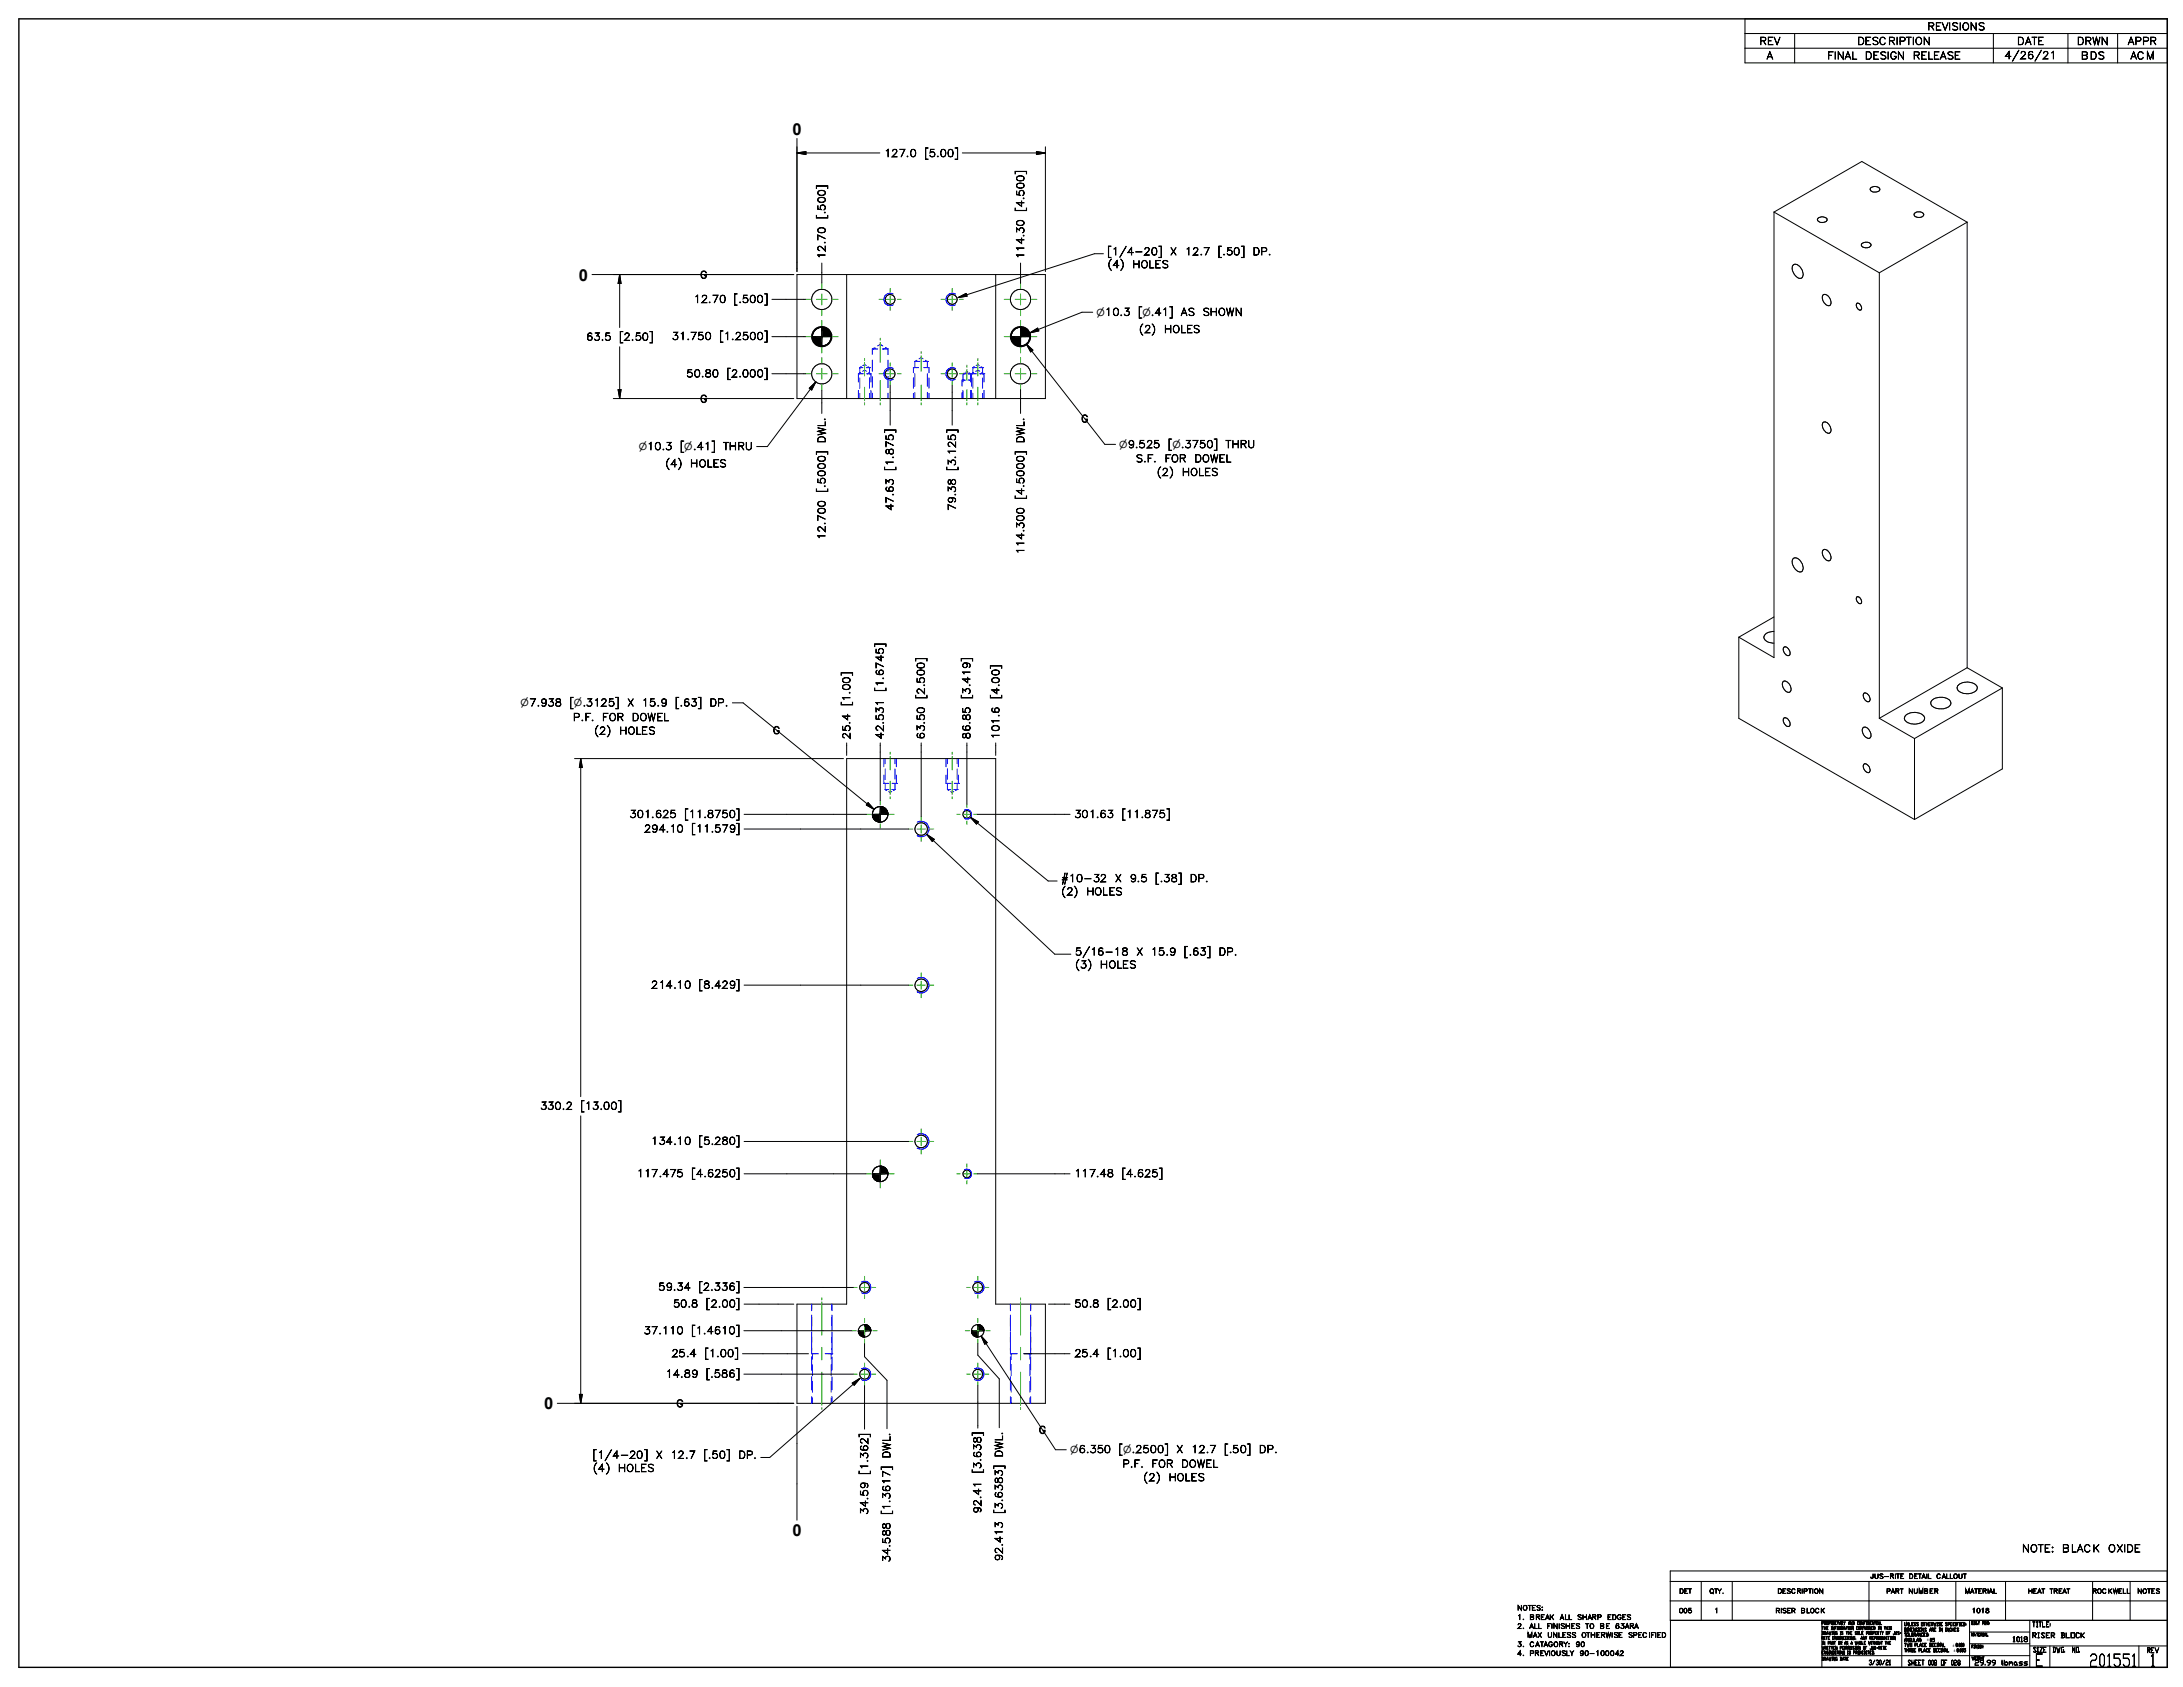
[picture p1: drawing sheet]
<svg xmlns="http://www.w3.org/2000/svg" width="279mm" height="216mm" viewBox="0 0 279 216" stroke-linecap="round" stroke-linejoin="round" font-family="sans-serif">
<defs><g id="words">
<g font-size="2.2">
<text x="260.4" y="213.2">E</text>
<text x="267.4" y="213.3">201551</text>
<text x="275.2" y="213.3">1</text>
</g>
<g font-size="2.1">
<text x="101.4" y="17.2">0</text>
<text x="74.1" y="35.9">0</text>
<text x="69.6" y="180.3">0</text>
<text x="101.4" y="196.6">0</text>
</g>
<g font-size="1.3">
<text x="225.2" y="5.7">REV</text>
<text x="237.7" y="5.7">DESCRIPTION</text>
<text x="246.7" y="3.9">REVISIONS</text>
<text x="258.2" y="5.7">DATE</text>
<text x="265.8" y="5.7">DRWN</text>
<text x="272.3" y="5.7">APPR</text>
<text x="226.1" y="7.6">A</text>
<text x="233.9" y="7.6">FINAL</text>
<text x="238.7" y="7.6">DESIGN</text>
<text x="244.8" y="7.6">RELEASE</text>
<text x="256.5" y="7.5">4/26/21</text>
<text x="266.3" y="7.6">BDS</text>
<text x="272.7" y="7.6">ACM</text>
<text x="113.2" y="20.1">127.0</text>
<text x="118.3" y="20.1">[5.00]</text>
<text x="105.6" y="28" transform="rotate(-90 105.6 28)">[.500]</text>
<text x="131.1" y="27.1" transform="rotate(-90 131.1 27.1)">[4.500]</text>
<text x="89.6" y="35.6">G</text>
<text x="105.6" y="33.1" transform="rotate(-90 105.6 33.1)">12.70</text>
<text x="131.1" y="33.1" transform="rotate(-90 131.1 33.1)">114.30</text>
<text x="141.7" y="32.6">[1/4-20]</text>
<text x="141.7" y="34.3">(4)</text>
<text x="144.9" y="34.3">HOLES</text>
<text x="149.7" y="32.6">X</text>
<text x="151.6" y="32.6">12.7</text>
<text x="155.9" y="32.6">[.50]</text>
<text x="160.3" y="32.6">DP.</text>
<text x="88.8" y="38.7">12.70</text>
<text x="93.9" y="38.7">[.500]</text>
<text x="145.7" y="40.4">[n.41]</text>
<text x="151.1" y="40.4">AS</text>
<text x="153.9" y="40.4">SHOWN</text>
<text x="75" y="43.6">63.5</text>
<text x="79.3" y="43.6">[2.50]</text>
<text x="86" y="43.5">31.750</text>
<text x="92.1" y="43.5">[1.2500]</text>
<text x="145.8" y="42.6">(2)</text>
<text x="149" y="42.6">HOLES</text>
<text x="87.8" y="48.3">50.80</text>
<text x="89.6" y="51.5">G</text>
<text x="93" y="48.3">[2.000]</text>
<text x="85.1" y="59.8">(4)</text>
<text x="87" y="57.6">[n.41]</text>
<text x="88.3" y="59.8">HOLES</text>
<text x="92.5" y="57.6">THRU</text>
<text x="105.6" y="56.7" transform="rotate(-90 105.6 56.7)">DWL.</text>
<text x="131.1" y="56.7" transform="rotate(-90 131.1 56.7)">DWL.</text>
<text x="138.3" y="54.1">G</text>
<text x="145.3" y="59.1">S.F.</text>
<text x="149.1" y="59.1">FOR</text>
<text x="149.5" y="57.3">[n.3750]</text>
<text x="152.9" y="59.1">DOWEL</text>
<text x="156.8" y="57.3">THRU</text>
<text x="105.6" y="63" transform="rotate(-90 105.6 63)">[.5000]</text>
<text x="114.3" y="65.4" transform="rotate(-90 114.3 65.4)">47.63</text>
<text x="114.3" y="60.2" transform="rotate(-90 114.3 60.2)">[1.875]</text>
<text x="122.3" y="65.4" transform="rotate(-90 122.3 65.4)">79.38</text>
<text x="122.3" y="60.2" transform="rotate(-90 122.3 60.2)">[3.125]</text>
<text x="131.1" y="63.9" transform="rotate(-90 131.1 63.9)">[4.5000]</text>
<text x="148" y="60.9">(2)</text>
<text x="151.3" y="60.9">HOLES</text>
<text x="105.6" y="69.1" transform="rotate(-90 105.6 69.1)">12.700</text>
<text x="131.1" y="71" transform="rotate(-90 131.1 71)">114.300</text>
<text x="113.1" y="88.5" transform="rotate(-90 113.1 88.5)">[1.6745]</text>
<text x="118.3" y="89.4" transform="rotate(-90 118.3 89.4)">[2.500]</text>
<text x="124.2" y="89.4" transform="rotate(-90 124.2 89.4)">[3.419]</text>
<text x="127.9" y="89.4" transform="rotate(-90 127.9 89.4)">[4.00]</text>
<text x="72.9" y="90.4">[n.3125]</text>
<text x="73.3" y="92.2">P.F.</text>
<text x="76" y="94">(2)</text>
<text x="77" y="92.2">FOR</text>
<text x="79.2" y="94">HOLES</text>
<text x="80.3" y="90.4">X</text>
<text x="80.9" y="92.2">DOWEL</text>
<text x="82.1" y="90.4">15.9</text>
<text x="86.4" y="90.4">[.63]</text>
<text x="90.8" y="90.4">DP.</text>
<text x="98.9" y="93.9">G</text>
<text x="108.8" y="94.6" transform="rotate(-90 108.8 94.6)">25.4</text>
<text x="108.8" y="90.3" transform="rotate(-90 108.8 90.3)">[1.00]</text>
<text x="113.1" y="94.6" transform="rotate(-90 113.1 94.6)">42.531</text>
<text x="118.3" y="94.6" transform="rotate(-90 118.3 94.6)">63.50</text>
<text x="124.2" y="94.6" transform="rotate(-90 124.2 94.6)">86.85</text>
<text x="127.9" y="94.6" transform="rotate(-90 127.9 94.6)">101.6</text>
<text x="80.6" y="104.6">301.625</text>
<text x="82.4" y="106.5">294.10</text>
<text x="87.6" y="104.6">[11.8750]</text>
<text x="88.5" y="106.5">[11.579]</text>
<text x="137.5" y="104.6">301.63</text>
<text x="143.6" y="104.6">[11.875]</text>
<text x="135.8" y="112.9">#10-32</text>
<text x="142.7" y="112.9">X</text>
<text x="144.6" y="112.9">9.5</text>
<text x="147.8" y="112.9">[.38]</text>
<text x="152.3" y="112.9">DP.</text>
<text x="135.8" y="114.6">(2)</text>
<text x="139" y="114.6">HOLES</text>
<text x="137.6" y="122.3">5/16-18</text>
<text x="137.6" y="123.9">(3)</text>
<text x="140.8" y="123.9">HOLES</text>
<text x="145.4" y="122.3">X</text>
<text x="147.3" y="122.3">15.9</text>
<text x="151.5" y="122.3">[.63]</text>
<text x="156" y="122.3">DP.</text>
<text x="83.3" y="126.5">214.10</text>
<text x="89.4" y="126.5">[8.429]</text>
<text x="69.1" y="142">330.2</text>
<text x="74.3" y="142">[13.00]</text>
<text x="83.3" y="146.5">134.10</text>
<text x="89.4" y="146.5">[5.280]</text>
<text x="81.5" y="150.6">117.475</text>
<text x="88.5" y="150.6">[4.6250]</text>
<text x="137.5" y="150.6">117.48</text>
<text x="143.6" y="150.6">[4.625]</text>
<text x="84.2" y="165.1">59.34</text>
<text x="86.1" y="167.3">50.8</text>
<text x="89.4" y="165.1">[2.336]</text>
<text x="90.3" y="167.3">[2.00]</text>
<text x="137.5" y="167.3">50.8</text>
<text x="141.7" y="167.3">[2.00]</text>
<text x="82.4" y="170.7">37.110</text>
<text x="85.9" y="173.7">25.4</text>
<text x="88.5" y="170.7">[1.4610]</text>
<text x="90.2" y="173.7">[1.00]</text>
<text x="137.5" y="173.7">25.4</text>
<text x="141.7" y="173.7">[1.00]</text>
<text x="85.2" y="176.3">14.89</text>
<text x="90.3" y="176.3">[.586]</text>
<text x="86.5" y="180.1">G</text>
<text x="132.9" y="183.5">G</text>
<text x="143.2" y="185.9">[n.2500]</text>
<text x="150.5" y="185.9">X</text>
<text x="152.4" y="185.9">12.7</text>
<text x="156.7" y="185.9">[.50]</text>
<text x="161.1" y="185.9">DP.</text>
<text x="75.9" y="186.6">[1/4-20]</text>
<text x="75.9" y="188.3">(4)</text>
<text x="79.1" y="188.3">HOLES</text>
<text x="83.9" y="186.6">X</text>
<text x="85.8" y="186.6">12.7</text>
<text x="90.1" y="186.6">[.50]</text>
<text x="94.5" y="186.6">DP.</text>
<text x="111.1" y="188.7" transform="rotate(-90 111.1 188.7)">[1.362]</text>
<text x="113.9" y="186.6" transform="rotate(-90 113.9 186.6)">DWL.</text>
<text x="125.6" y="188.6" transform="rotate(-90 125.6 188.6)">[3.638]</text>
<text x="128.3" y="186.5" transform="rotate(-90 128.3 186.5)">DWL.</text>
<text x="143.6" y="187.8">P.F.</text>
<text x="146.3" y="189.5">(2)</text>
<text x="147.4" y="187.8">FOR</text>
<text x="149.6" y="189.5">HOLES</text>
<text x="151.2" y="187.8">DOWEL</text>
<text x="111.1" y="193.8" transform="rotate(-90 111.1 193.8)">34.59</text>
<text x="113.9" y="193.8" transform="rotate(-90 113.9 193.8)">[1.3617]</text>
<text x="125.6" y="193.7" transform="rotate(-90 125.6 193.7)">92.41</text>
<text x="128.3" y="193.7" transform="rotate(-90 128.3 193.7)">[3.6383]</text>
<text x="113.9" y="199.9" transform="rotate(-90 113.9 199.9)">34.588</text>
<text x="128.3" y="199.8" transform="rotate(-90 128.3 199.8)">92.413</text>
<text x="258.8" y="198.6">NOTE:</text>
<text x="263.9" y="198.6">BLACK</text>
<text x="269.8" y="198.6">OXIDE</text>
</g>
<g font-size="1.2">
<text x="140.3" y="40.4">n10.3</text>
<text x="81.7" y="57.6">n10.3</text>
<text x="143.3" y="57.3">n9.525</text>
<text x="66.6" y="90.4">n7.938</text>
<text x="137" y="185.9">n6.350</text>
</g>
<g font-size=".9">
<text x="260.1" y="209.6">RISER</text>
<text x="260.1" y="208.2">TITLE:</text>
<text x="263.7" y="209.6">BLOCK</text>
<text x="244.2" y="213.1">SHEET 008 OF 028</text>
<text x="252.7" y="213.1">29.99</text>
<text x="256.1" y="213.1">lbmass</text>
<text x="257.6" y="210.1">1018</text>
<text x="260.2" y="211.5">SIZE</text>
<text x="262.7" y="211.5">DWG.</text>
<text x="265.2" y="211.5">NO.</text>
<text x="274.8" y="211.5">REV</text>
</g>
<g font-size=".8">
<text x="214.9" y="203.9">DET</text>
<text x="218.8" y="203.9">QTY.</text>
<text x="227.5" y="203.9">DESCRIPTION</text>
<text x="239.4" y="202">JUS-RITE</text>
<text x="241.4" y="203.9">PART</text>
<text x="244.3" y="203.9">NUMBER</text>
<text x="244.3" y="202">DETAIL</text>
<text x="247.8" y="202">CALLOUT</text>
<text x="251.5" y="203.9">MATERIAL</text>
<text x="259.5" y="203.9">HEAT</text>
<text x="262.3" y="203.9">TREAT</text>
<text x="267.8" y="203.9">ROCKWELL</text>
<text x="273.5" y="203.9">NOTES</text>
<text x="194.2" y="206.1">NOTES:</text>
<text x="194.2" y="207.3">1.</text>
<text x="194.2" y="208.4">2.</text>
<text x="195.5" y="209.6">MAX</text>
<text x="195.8" y="207.3">BREAK</text>
<text x="195.8" y="208.4">ALL</text>
<text x="198" y="208.4">FINISHES</text>
<text x="198" y="209.6">UNLESS</text>
<text x="199.6" y="207.3">ALL</text>
<text x="201.8" y="207.3">SHARP</text>
<text x="202.4" y="209.6">OTHERWISE</text>
<text x="202.9" y="208.4">TO</text>
<text x="204.7" y="208.4">BE</text>
<text x="205.7" y="207.3">EDGES</text>
<text x="206.7" y="208.4">63ARA</text>
<text x="208.4" y="209.6">SPECIFIED</text>
<text x="214.9" y="206.4">005</text>
<text x="219.4" y="206.4">1</text>
<text x="227.2" y="206.4">RISER</text>
<text x="230.5" y="206.4">BLOCK</text>
<text x="252.3" y="206.4">1018</text>
<text x="194.2" y="210.7">3.</text>
<text x="194.2" y="211.9">4.</text>
<text x="195.8" y="210.7">CATAGORY:</text>
<text x="195.8" y="211.9">PREVIOUSLY</text>
<text x="201.6" y="210.7">90</text>
<text x="202.1" y="211.9">90-100042</text>
<text x="239.2" y="213.1">3/30/21</text>
</g>
<g font-size=".6">
<text x="243.7" y="208.1">UNLESS OTHERWISE SPECIFIED:</text>
<text x="243.7" y="208.8">DIMENSIONS ARE IN INCHES</text>
<text x="243.7" y="209.4">TOLERANCES:</text>
<text x="243.7" y="210.1">ANGULAR:</text>
<text x="243.7" y="210.7">TWO PLACE DECIMAL</text>
<text x="243.7" y="211.4">THREE PLACE DECIMAL</text>
</g>
<g font-size=".5">
<text x="233.2" y="207.9">PROPRIETARY AND CONFIDENTIAL</text>
<text x="233.2" y="208.5">THE INFORMATION CONTAINED IN THIS</text>
<text x="233.2" y="209.2">DRAWING IS THE SOLE PROPERTY OF JUS-</text>
<text x="233.2" y="209.8">RITE ENGINEERING.</text>
<text x="238.2" y="209.8">ANY REPRODUCTION</text>
<text x="252.3" y="207.9">GD&amp;T PER:</text>
<text x="252.3" y="209.4">MATERIAL</text>
<text x="233.2" y="212.5">DRAWING DATE</text>
<text x="233.2" y="211.1">WRITTEN PERMISSION OF JUS-RITE</text>
<text x="233.2" y="211.7">ENGINEERING IS PROHIBITED.</text>
<text x="233.2" y="210.4">IN PART OR AS A WHOLE WITHOUT THE</text>
<text x="246.6" y="210.1">`0.5</text>
<text x="249.9" y="210.7">`0.010</text>
<text x="250.1" y="211.4">`0.005</text>
<text x="252.3" y="212.4">WEIGHT</text>
<text x="252.3" y="210.9">FINISH</text>
</g>
</g></defs>
<g fill="none" stroke="#000" stroke-width=".13">
<path d="M102 17.7v17.1M102 19.6h10.6M102 19.6l1.1-.2v.4zM123.2 19.6h10.6M132.7 19.4l1.1 .2-1.1 .2zM133.8 18.8v16M223.3 2.4h54.1v5.6h-54.1zM223.3 4.3h54.1M223.3 6.2h54.1M229.7 4.3v3.7M255.1 4.3v3.7M264.7 4.3v3.7"/>
<path d="M271 4.3v3.7M75.8 35.1h25.8M79.3 35.1v6.8M79.3 35.1l.2 1.2h-.4zM98.8 38.3h4.3M102 35.1h31.8v15.9h-31.8zM105.2 33.7v2.5M108.4 35.1v15.9M122.6 38.1l1.1-.6 .1 .4zM127.4 35.1v15.9M130.6 33.7v2.5M139.9 40h-1.4l-6.7 2.6"/>
<path d="M141.2 32.5h-1.1l-17.5 5.6M227.1 27.1l11.2-6.4 13.5 7.7M227.1 27.1v57.1l-4.6-2.7M227.1 27.1l13.4 7.8M229.6 33.9a1.09 1.09 0 0 1 1.2 1.1 .48 .48 0 0 1-.2 .6 .48 .48 0 0 1-.7-.2l-.4-.6a.73 .73 0 0 1 .1-.9zM232.7 28l.4-.3 .3 .1a.36 .36 0 0 1 .5 .3 .36 .36 0 0 1-.5 .4h-.1a.63 .63 0 0 1-.7-.4zM233.3 37.8a.75 .75 0 0 1 1 .7 .4 .4 0 0 1-.1 .6 .4 .4 0 0 1-.6-.2 1 1 0 0 1-.3-1.1zM237.7 38.8a.56 .56 0 0 1 .4 .9 .6 .6 0 0 1-.4-.9zM238.3 31.2a1.03 1.03 0 0 1 .9-.2 .35 .35 0 0 1 .2 .5 .35 .35 0 0 1-.4 .2h-.3a.39 .39 0 0 1-.4-.5zM239.4 24.1a.8 .8 0 0 1 1.2 .1v.1a.42 .42 0 0 1-.5 .3h-.4a.36 .36 0 0 1-.3-.5zM240.5 34.9v57M245 27.3l.4-.2h.4a.35 .35 0 0 1 .4 .4 .35 .35 0 0 1-.5 .3h-.2a.38 .38 0 0 1-.4-.1 .38 .38 0 0 1-.1-.4z"/>
<path d="M251.8 28.4v57.1M251.8 28.4l-11.3 6.5M78.5 51h23.1M79.1 49.9h.4l-.2 1.1zM79.3 44.4v6.6M98.8 47.8h4.3M98.8 43.1h4.3M103.6 49.7l.8-.8-.5 1zM104 43.1h2.4M104.4 48.9l-6.2 8.2h-1.4M105.2 41.9v2.4M105.2 49.9v3"/>
<path d="M113.9 49.3v5.1M121.9 49.3v5.1M129.4 43.1h2.4M130.6 41.9v2.4M130.6 49.9v3M131.4 44a1.19 1.19 0 0 0-.4-2 1.19 1.19 0 0 0-1.5 1.3 1.14 1.14 0 0 0 1 1h.1M131.4 44l-.8 .3M131.4 44l10 12.9h1.4M131.4 44l.8 .8-.3 .2zM131.8 42.6l1-.6 .2 .3zM233.3 54.1a.67 .67 0 0 1 1 .6 .48 .48 0 0 1-.3 .7 1.11 1.11 0 0 1-.7-1.3zM227.1 79l-4.6 2.5"/>
<path d="M229.6 71.4a1.06 1.06 0 0 1 1.1 1 .51 .51 0 0 1-.1 .8 .51 .51 0 0 1-.8-.3l-.1-.2a1.01 1.01 0 0 1-.1-1.3zM233.3 70.4a.64 .64 0 0 1 .9 .5 .52 .52 0 0 1 .2 .5 .52 .52 0 0 1-.4 .4 1.11 1.11 0 0 1-.7-1.4zM237.7 76.4a.54 .54 0 0 1 .5 .3 .54 .54 0 0 1-.1 .6 .6 .6 0 0 1-.4-.9zM73.5 97.1h34.5M74.3 97.1v43.2M74.3 97.1l.2 1.1h-.4zM93.7 90h1.4l16.8 13.6M108.4 97.1h19v69.8h6.4v12.7h-31.8v-12.7h6.4zM108.4 95.1v1.6M112.7 95.1v7.3M117.9 95.1v9.4M123.8 95.1v7.8"/>
<path d="M127.4 95.1v1.6M222.5 81.5v10.4l22.5 13M227.1 80.8l-.5 .1a.72 .72 0 0 0-.7 .9 1.36 1.36 0 0 0 1.2 .5M228.2 87.3a.72 .72 0 0 1 1 .5 .45 .45 0 0 1 0 .5 .45 .45 0 0 1-.4 .3 1.09 1.09 0 0 1-.6-1.3zM228.3 92a.54 .54 0 0 1 .8 .4v.4a.47 .47 0 0 1-.8-.3l-.1-.3zM228.3 82.9a.28 .28 0 0 1 .4 0 .69 .69 0 0 1 .3 1 .78 .78 0 0 1-.7-1zM238.5 93.1a.55 .55 0 0 1 .7 .3l.3 .5-.1 .5a.64 .64 0 0 1-.9-.5 .71 .71 0 0 1 0-.8zM238.5 88.7l.5 .1 .3 .4a.36 .36 0 0 1-.1 .6 .36 .36 0 0 1-.5-.2l-.1-.2a.63 .63 0 0 1-.1-.7zM238.6 97.8a.68 .68 0 0 1 .6 .3 .68 .68 0 0 1 0 .8 .78 .78 0 0 1-.6-1.1zM240.5 91.9l4.5 2.6M243.9 91.6a1.71 1.71 0 0 1 2.4 .2 .88 .88 0 0 1-1 .8l-.1 .1a1.45 1.45 0 0 1-1.4-.6zM245 94.5v10.4"/>
<path d="M247.2 89.6l.4-.2a2.19 2.19 0 0 1 1.5-.1 .64 .64 0 0 1 .6 .7 .64 .64 0 0 1-.6 .6l-.4 .1-.9-.1a.65 .65 0 0 1-.6-1zM250.6 87.8a1.75 1.75 0 0 1 2.4 0 .69 .69 0 0 1-.6 .9 1.59 1.59 0 0 1-1.9-.5zM251.8 85.5l4.5 2.5M251.8 85.5l-11.3 6.4M256.3 88v10.4l-11.3 6.5M256.3 88l-11.3 6.5M95.2 104.2h15.7M95.2 106.1h21.1M111.1 102.7l.8 .9-1-.6zM111.6 104.2l.1 .4M111.6 104.2h2.1M111.7 104.5l.1 .2"/>
<path d="M111.7 104.6l.2 .2M111.8 104.7l.3 .4M111.9 103.6l-.2 .3v.5M111.9 104.9l.2 .1M112 103.5l-.2 .2-.2 .5M112.1 105l.5 .2M112.1 105.1l.3 .1M112.3 103.3l-.2 .1M112.4 103.3h-.1M112.5 103.2h.3l.4 .2M112.6 103.2l-.5 .2-.2 .2M112.7 103.2v2"/>
<path d="M112.7 103.2l.4 .1M113.1 105.1l-.4 .1M113.1 103.3l.3 .3M113.2 103.4l.3 .3M113.3 103.5l.2 .2 .2 .5M113.5 103.7l.2 .6M113.6 104.5a.98 .98 0 0 1-.8 .7 .98 .98 0 0 1-1-.5M113.6 104.3l-.1 .5-.4 .3M113.7 104.2l-.1 .2M118.6 106.8l16.4 15.3h2.1M118.6 106.8l1 .6-.3 .3zM124.2 104.6l10 8.1h1.1"/>
<path d="M124.2 104.6l1 .6-.2 .3zM125 104.2h12M95.2 126.1h21.1M74.3 142.8v36.8M95.2 150.2h15.7M95.2 146.1h21.1M111.6 150.2l.1 .4 .3 .4M111.6 150.2h2.1M111.7 150.5v.1M111.7 150.7l.2 .3 .4 .1M112 151l.1 .1M112.1 151.1h.1"/>
<path d="M112.3 149.3a.95 .95 0 0 0-.6 .7v.5l.3 .5M112.3 151.2h.1M112.3 151.2h.4M112.7 149.2l-.4 .1M112.7 149.3a.99 .99 0 0 1 1 1M112.8 149.3l-.1-.1v2l-.6-.1M112.8 149.3h.1M112.9 149.3a1 1 0 0 0-1.3 .9M112.9 151.2h-.4M113 149.3l.2 .1M113.1 149.4h.1M113.2 149.4l.1 .1"/>
<path d="M113.3 149.5l.1 .2M113.3 149.5l.2 .2M113.4 149.7l.3 .5M113.6 150.3a1.02 1.02 0 0 1-.6 .9M113.7 150.2a.99 .99 0 0 1-1 1M125 150.2h12M71.3 179.6h30.3M74.1 178.5h.4l-.2 1.1zM95 173.2h8.5M95.2 175.9h10M95.2 170.3h10M95.2 164.8h14.1"/>
<path d="M95.2 166.9h6.4M102 180v14.5M105.2 175.9h4.1M105.2 170.3h3.9M109.1 177l1-.6-.8 .9zM109.9 170.3h1.6M109.9 170.5l.1 .3M110 170.8l.1 .1M110.1 176.4l-11.6 10.1h-1.1M110.1 170.9l.4 .2M110.7 169.5v1.6l-.6-.2M110.7 171.9v1.7l2.8 3.1v6.1"/>
<path d="M110.7 177.3v5.6M110.7 169.5l.5 .2M111.2 169.7a.8 .8 0 0 0-.9-.1 .8 .8 0 0 0-.4 .9M111.2 169.7l.1 .1M111.3 169.8l.1 .4M111.4 170.2l.1 .1M111.5 170.3a.83 .83 0 0 1-.9 .8M124.3 170.3l.1 .2M124.3 170.3h1.6M124.4 170.5l.4 .5M124.4 170.5l.3 .5M125.2 169.5v1.6l-.5-.1"/>
<path d="M125.2 171.9v1.5l2.7 3.1v6.2M125.2 177.3v5.5M125.2 169.5l.4 .2M125.6 171l9.5 14.5h1.4M125.6 171l.7 .8-.3 .2zM125.6 169.7l.2 .1M125.6 169.7a.8 .8 0 0 0-.8-.1 .8 .8 0 0 0-.5 .7M125.8 169.8l.1 .3M125.9 170.1v.2M125.9 170.3a.79 .79 0 0 1-1.1 .7M131 173.2h6M134.2 166.9h2.8"/>
<path d="M213.8 202.4h63.6M213.8 204.9h63.6M213.8 207.4v6h63.6v-12.4h-63.6v6.4h63.6M217.7 202.4v5M221.7 202.4v5M233.2 207.4v6M233.2 211.9h26.6M239.2 202.4v5M243.4 207.4v6M250.3 202.4v5M252.1 208.9h7.7M252.1 210.4h7.7"/>
<path d="M252.1 207.4v6M256.7 202.4v5M259.8 210.6h17.6M259.8 207.4v6M262.4 210.6v2.8M267.8 202.4v5M272.6 202.4v5M273.8 210.6v2.8"/>
<circle cx="105.2" cy="38.3" r="1.29"/>
<circle cx="113.9" cy="38.3" r=".63"/>
<circle cx="121.9" cy="38.3" r=".62"/>
<circle cx="130.6" cy="38.3" r="1.29"/>
<circle cx="105.2" cy="47.8" r="1.29"/>
<circle cx="105.2" cy="43.1" r="1.29"/>
<circle cx="105.2" cy="43.1" r="1.2"/>
<circle cx="113.9" cy="47.8" r=".63"/>
<circle cx="121.9" cy="47.8" r=".63"/>
<circle cx="130.6" cy="47.8" r="1.3"/>
<circle cx="130.6" cy="43.1" r="1.29"/>
<circle cx="117.9" cy="106.1" r=".8"/>
<circle cx="123.7" cy="104.2" r=".49"/>
<circle cx="117.9" cy="126.1" r=".79"/>
<circle cx="117.9" cy="146.1" r=".8"/>
<circle cx="123.7" cy="150.2" r=".5"/>
<circle cx="110.7" cy="175.9" r=".62"/>
<circle cx="110.7" cy="164.8" r=".63"/>
<circle cx="125.1" cy="175.9" r=".62"/>
<circle cx="125.1" cy="164.8" r=".63"/>
</g>
<g fill="none" stroke="#00f" stroke-width=".13">
<path d="M114.3 37.6a.79 .79 0 0 0-1.2 .7 .79 .79 0 0 0 1.2 .7M122.3 37.6a.79 .79 0 0 0-1.2 .7 .79 .79 0 0 0 1.2 .7M122.3 37.6h.1M109.9 47.8h.1M109.9 47.8v1.1M109.9 50v1M109.9 47.8h.5M110 47h.1M110 47v.7M110 48.4v1.3M110 50.3v.7M110.1 47h.3"/>
<path d="M110.1 47.7l-.2 .1M110.2 46.9l-.2 .1M110.4 47.8h.1M110.4 47.5l.3-.1 .2 .1M110.4 46.8l.3-.1 .2 .1M110.9 47h.1M110.9 47h.4M110.9 47.8h.1M110.9 47.8h.6M111.1 46.9l.2 .1M111.2 47.7l.3 .1M111.3 47h.1"/>
<path d="M111.3 47v.7M111.3 48.4v1.3M111.3 50.3v.7M111.5 47.8v1.1M111.5 50v1M111.6 44.7h.7M111.6 44.7v.7M111.6 46.1v1.4M111.6 48.2v1.4M111.6 50.3v.7M112 44.5l-.4 .2M112.3 44.3l.4-.2 .3 .2"/>
<path d="M113 44.7h.1M113 44.7h.7M113.3 44.5l.4 .2M113.7 44.7v.7M113.7 46.1v1.4M113.7 48.2v1.4M113.7 50.3v.7M114.3 47.1a.79 .79 0 0 0-1.2 .7 .79 .79 0 0 0 1.2 .7M116.9 47h.1M116.9 47v.7M116.9 48.4v1.3M116.9 50.3v.7"/>
<path d="M116.9 47h.7M117.1 46.3h.5M117.1 46.3v.7M117.1 47.8v1.6M117.1 50.2v.8M117.4 46.1l-.3 .2M117.6 46.3h.1M117.6 45.9l.3-.1 .3 .1M118.2 46.3h.1M118.2 46.3h.5M118.2 47h.7v.7M118.4 46.1l.3 .2"/>
<path d="M118.7 46.3h.1M118.7 46.3v.7M118.7 47.8v1.6M118.7 50.2v.8M118.9 48.4v1.3M118.9 50.3v.7M122.3 47.1a.8 .8 0 0 0-1.2 .7 .8 .8 0 0 0 1.2 .7M122.3 47.1h.1M123.1 48.6h.1M123.1 48.6v.8M123.1 50.2v.8M123.2 48.6h.3"/>
<path d="M123.2 47.8v1.1M123.2 50v1M123.3 47.8h.1M123.3 47.8h.3M123.4 47.7l-.2 .1M123.6 47.8h.1M123.6 47.7l.2-.1 .1 .1M123.9 47.8h.1M123.9 47.8h.3M124 48.6h.4v.8M124.1 47.7l.1 .1M124.2 47.8h.1"/>
<path d="M124.2 47.8v1.1M124.2 50v1M124.3 47.8v1.1M124.3 50v1M124.3 47.8h.6M124.4 50.2v.8M124.5 47h.1M124.5 47v.7M124.5 48.4v1.3M124.5 50.3v.7M124.5 47h.4M124.6 47.7l-.3 .1"/>
<path d="M124.7 46.9l-.2 .1M124.9 47.8h.1M124.9 47.5l.3-.1 .2 .1M124.9 47h.1M124.9 46.8l.3-.1 .2 .1M125.4 47h.1M125.4 47h.3M125.4 47.8h.1M125.4 47.8h.5M125.6 46.9l.2 .1M125.7 47.7l.2 .1v1.1M125.8 47h.1"/>
<path d="M125.8 47v.7M125.8 48.4v1.3M125.8 50.3v.7M125.9 47.8h.1M125.9 50v1M113.1 97.1v1M113.1 99.2v1.1h.6M113.3 97.1v.6M113.3 98.4v1.3M114.5 97.1v.6M114.5 98.4v1.3M114.7 97.1v1"/>
<path d="M114.7 99.2v1.1M121.1 97.1v1M121.1 99.2v1.1h.5M121.3 97.1v.6M121.3 98.4v1.3M122.5 97.1v.6M122.5 98.4v1.3M122.7 97.1v1M122.7 99.2v1.1M113.3 101h.1M113.3 101l.2 .2M113.3 100.4v.6"/>
<path d="M113.3 101h.4M113.7 100.3h.1M113.7 101.3l.2 .1 .2-.1M114.1 101h.4M114.2 100.3h.1M114.2 100.3h.5M114.5 101l-.2 .2M114.5 100.4v.6M114.7 100.3h.1M117.4 107h.1M117.4 105.2a1 1 0 0 1 1.5 .9 1 1 0 0 1-1.5 .9M121.3 101h.1"/>
<path d="M121.3 101l.2 .2M121.3 100.4v.6M121.3 101h.4M121.6 100.3h.1M121.7 101.3l.2 .1 .2-.1M122.1 101h.4M122.1 100.3h.1M122.1 100.3h.5M122.5 101h.1M122.5 100.4v.6l-.2 .2M122.7 100.3h.1M123.4 103.7a.6 .6 0 0 1 .9 .5 .6 .6 0 0 1-.9 .5"/>
<path d="M117.4 126.9h.1M117.4 125.2a.99 .99 0 0 1 1.4 .5 .99 .99 0 0 1-.7 1.4l-.7-.2M117.4 146.9h.1M117.4 145.2a1 1 0 0 1 1.5 .9 1 1 0 0 1-1.5 .8M123.4 149.7a.61 .61 0 0 1 1 .5 .61 .61 0 0 1-1 .6M103.9 173.2h.1M103.9 166.9v.8M103.9 168.3v2M103.9 170.4v2.8M103.9 173.7v1.7M103.9 176.2v1.7M103.9 178.7v.9"/>
<path d="M103.9 173.2h.8M104 173.2v.8M104 174.6v1.5M104 176.8v1.4M104 178.9v.7M105.6 173.2h.9M106.4 173.2v.8M106.4 174.6v1.5M106.4 176.8v1.4M106.4 178.9v.7M106.5 173.2h.1M106.5 166.9v.8"/>
<path d="M106.5 168.3v2M106.5 170.4v2.8M106.5 173.7v1.7M106.5 176.2v1.7M106.5 178.7v.9M110.3 175.2a.8 .8 0 0 1 1.1 .4 .8 .8 0 0 1-.6 1.1l-.5-.2M110.3 164.1a.79 .79 0 0 1 1 .2 .8 .8 0 0 1 0 1 .8 .8 0 0 1-1 .2M124.7 175.2a.8 .8 0 0 1 1.2 .4 .8 .8 0 0 1-.6 1.1l-.5-.1M124.7 164.1a.77 .77 0 0 1 1.2 .3 .78 .78 0 0 1-.2 .9 .78 .78 0 0 1-.9 .2M124.7 176.5l.1 .1M124.7 165.5h.1M129.3 173.2h.1"/>
<path d="M129.3 166.9v.8M129.3 168.3v2M129.3 170.4v2.8M129.3 173.7v1.7M129.3 176.2v1.7M129.3 178.7v.9M129.3 173.2h.9M129.4 173.2v.8M129.4 174.6v1.5M129.4 176.8v1.4M129.4 178.9v.7M131.1 173.2h.8"/>
<path d="M131.8 173.2v.8M131.8 174.6v1.5M131.8 176.8v1.4M131.8 178.9v.7M131.9 173.2h.1M131.9 166.9v.8M131.9 168.3v2M131.9 170.4v2.8M131.9 173.7v1.7M131.9 176.2v1.7M131.9 178.7v.9"/>
</g>
<g fill="#000" stroke="#000" stroke-width=".13">
<path d="M102 19.6l1.1-.2v.4zM132.7 19.4l1.1 .2-1.1 .2zM79.3 35.1l.2 1.2h-.4zM122.6 38.1l1.1-.6 .1 .4zM79.1 49.9h.4l-.2 1.1zM103.6 49.7l.8-.8-.5 1zM104 43.1h1.2l-1.2 .1zM104 43.3l1.2-.2-1.2 .2zM104 43.2l1.2-.1-1.2 .2zM104 43.3l1.2-.2-1.2 .3zM104 43.4l1.2-.3-1.1 .4zM104.1 43.5l1.1-.4-1.1 .5z"/>
<path d="M104.1 43.6l1.1-.5-1.1 .6zM104.1 43.7l1.1-.6-1 .6zM104.2 43.7l1-.6-1 .7zM104.2 43.8l1-.7-.9 .8zM104.3 43.9l.9-.8-.8 .8zM105.2 43.1l-.8 .9v-.1zM105.2 43.1l-.7 1-.1-.1zM105.2 43.1l-.6 1h-.1zM105.2 43.1l-.5 1.1-.1-.1zM105.2 43.1l-.5 1.1zM105.2 43.1l-.4 1.1h-.1zM105.2 43.1l-.3 1.2-.1-.1z"/>
<path d="M105.2 43.1l-.2 1.2h-.1zM105.2 43.1l-.1 1.2h-.1zM105.2 41.9h.1l-.1 1.2zM105.2 43.1v1.2h-.1zM105.3 41.9h.1l-.2 1.2zM105.4 41.9l-.2 1.2zM105.4 41.9h.1l-.3 1.2zM105.5 41.9l.1 .1-.4 1.1zM105.6 42h.1l-.5 1.1zM105.7 42h.1l-.6 1.1zM105.8 42v.1l-.6 1zM105.8 42.1h.1l-.7 1z"/>
<path d="M105.9 42.1l.1 .1-.8 .9zM106 42.2v.1l-.8 .8zM105.2 43.1l.8-.8h.1zM105.2 43.1l.9-.8 .1 .1zM105.2 43.1l1-.7v.1zM105.2 43.1l1-.6 .1 .1zM105.2 43.1l1.1-.5v.1zM105.2 43.1l1.1-.4zM105.2 43.1l1.1-.4 .1 .1zM105.2 43.1l1.2-.3v.1zM105.2 43.1l1.2-.2v.1zM105.2 43.1l1.2-.1v.1z"/>
<path d="M129.4 43.1h1.2l-1.2 .1zM129.5 43.3l1.1-.2-1.1 .2zM129.4 43.2l1.2-.1-1.1 .2zM129.5 43.3l1.1-.2-1.1 .3zM129.5 43.4l1.1-.3-1.1 .4zM129.5 43.5l1.1-.4-1 .5zM129.6 43.6l1-.5-1 .6zM129.6 43.7l1-.6-1 .6zM129.6 43.7l1-.6-.9 .7zM129.7 43.8l.9-.7-.8 .8zM129.8 43.9l.8-.8-.8 .8zM130.6 43.1l-.7 .9-.1-.1z"/>
<path d="M130.6 43.1l-.6 1-.1-.1zM130.6 43.1l-.6 1zM130.6 43.1l-.5 1.1-.1-.1zM130.6 43.1l-.4 1.1h-.1zM130.6 43.1l-.3 1.1h-.1zM130.6 43.1l-.2 1.2-.1-.1zM130.6 43.1l-.2 1.2zM130.6 43.1l-.1 1.2h-.1zM130.6 41.9h.1l-.1 1.2zM130.6 43.1v1.2h-.1zM130.7 41.9h.1l-.2 1.2zM130.8 41.9h.1l-.3 1.2z"/>
<path d="M130.9 41.9h.1l-.4 1.2zM131 41.9l.1 .1-.5 1.1zM131.1 42l-.5 1.1zM131.1 42h.1l-.6 1.1zM131.2 42l.1 .1-.7 1zM131.3 42.1h.1l-.8 1zM131.4 42.1v.1l-.8 .9zM131.4 42.2l.1 .1-.9 .8zM130.6 43.1l.9-.8h.1zM130.6 43.1l1-.8v.1zM130.6 43.1l1-.7 .1 .1zM130.6 43.1l1.1-.6v.1z"/>
<path d="M130.6 43.1l1.1-.5v.1zM130.6 43.1l1.1-.4h.1zM130.6 43.1l1.2-.4v.1zM130.6 43.1l1.2-.3v.1zM130.6 43.1l1.2-.2v.1zM130.6 43.1l1.2-.1v.1zM131.4 44l.8 .8-.3 .2zM131.8 42.6l1-.6 .2 .3zM74.3 97.1l.2 1.1h-.4zM111.1 102.7l.8 .9-1-.6zM111.7 104.4l1-.2-1 .2zM111.7 104.3l1-.1-1 .2z"/>
<path d="M111.6 104.2h1.1l-1 .1zM111.7 104.4l1-.2zM111.7 104.5l1-.3-1 .4zM111.7 104.6l1-.4-1 .5zM111.7 104.7l1-.5-.9 .5zM111.8 104.7l.9-.5zM111.8 104.8l.9-.6-.8 .6zM111.9 104.8l.8-.6-.8 .7zM111.9 104.9l.8-.7-.7 .8zM112.7 104.2l-.7 .8zM112.7 104.2l-.6 .8h-.1zM112.7 104.2l-.5 .9-.1-.1z"/>
<path d="M112.7 104.2l-.5 .9zM112.7 104.2l-.4 .9zM112.7 104.2l-.3 1-.1-.1zM112.7 104.2l-.3 1zM112.7 104.2l-.2 1h-.1zM112.7 104.2l-.1 1h-.1zM112.7 103.2v1zM112.7 104.2v1h-.1zM112.7 103.2h.1l-.1 1zM112.8 103.2l.1 .1-.2 .9zM112.9 103.3l-.2 .9zM112.9 103.3h.1l-.3 .9z"/>
<path d="M113 103.3h.1l-.4 .9zM113.1 103.3l-.4 .9zM113.1 103.4h.1l-.5 .8zM113.2 103.4l-.5 .8zM113.3 103.4v.1l-.6 .7zM113.3 103.5h.1l-.7 .7zM112.7 104.2l.7-.7v.1zM112.7 104.2l.7-.6 .1 .1zM112.7 104.2l.8-.5zM112.7 104.2l.8-.5 .1 .1zM112.7 104.2l.9-.4v.1zM112.7 104.2l.9-.3z"/>
<path d="M112.7 104.2l.9-.3v.1zM112.7 104.2l.9-.2v.1zM112.7 104.2l.9-.1h.1zM112.7 104.2l1-.1v.1zM118.6 106.8l1 .6-.3 .3zM124.2 104.6l1 .6-.2 .3zM111.7 150.4l1-.2-1 .3zM111.7 150.3l1-.1-1 .2zM111.6 150.2h1.1l-1 .1zM111.7 150.5l1-.3-1 .3zM111.7 150.5l1-.3-1 .4zM111.7 150.6l1-.4z"/>
<path d="M111.7 150.7l1-.5-.9 .5zM111.8 150.7l.9-.5zM111.8 150.8l.9-.6-.8 .7zM111.9 150.9l.8-.7-.8 .7zM111.9 150.9l.8-.7-.7 .8zM112.7 150.2l-.7 .8zM112.7 150.2l-.6 .9-.1-.1zM112.7 150.2l-.6 .9zM112.7 150.2l-.5 .9zM112.7 150.2l-.4 1zM112.7 150.2l-.3 1h-.1zM112.7 150.2l-.3 1z"/>
<path d="M112.7 150.2l-.2 1h-.1zM112.7 150.2l-.1 1h-.1zM112.7 149.2v1zM112.7 150.2v1h-.1zM112.7 149.3h.1l-.1 .9zM112.8 149.3h.1l-.2 .9zM112.9 149.3l-.2 .9zM112.9 149.3h.1l-.3 .9zM113 149.3h.1l-.4 .9zM113.1 149.3v.1l-.4 .8zM113.1 149.4h.1l-.5 .8zM113.2 149.4l.1 .1-.6 .7z"/>
<path d="M113.3 149.5l-.6 .7zM113.3 149.5l.1 .1-.7 .6zM112.7 150.2l.7-.6zM112.7 150.2l.7-.6 .1 .1zM112.7 150.2l.8-.5zM112.7 150.2l.8-.5 .1 .1zM112.7 150.2l.9-.3zM112.7 150.2l.9-.3v.1zM112.7 150.2l.9-.2v.1zM112.7 150.2l.9-.1 .1 .1zM112.7 150.2h1zM74.1 178.5h.4l-.2 1.1z"/>
<path d="M109.1 177l1-.6-.8 .9zM109.9 170.3h.8l-.8 .1zM109.9 170.5l.8-.2-.8 .3zM109.9 170.7l.8-.4zM110 170.8l.7-.5zM110.7 170.3l-.5 .6zM110.7 170.3l-.3 .8zM110.7 170.3l-.2 .8zM109.9 170.4l.8-.1zM109.9 170.6l.8-.3zM110 170.7l.7-.4-.7 .5zM110.1 170.9l.6-.6z"/>
<path d="M110.7 170.3l-.5 .6h-.1zM110.7 170.3l-.4 .7h-.1zM110.7 170.3l-.4 .7zM110.7 170.3l-.1 .8zM110.7 170.3h.8zM110.7 170.3l.7-.1zM110.7 170.3l.7-.2zM110.7 170.3l.7-.3zM110.7 170.3l.6-.4zM110.7 170.3l.6-.5zM110.7 170.3l.5-.5zM111.2 169.7l-.5 .6z"/>
<path d="M111.1 169.6v.1l-.4 .6zM111 169.6l-.3 .7zM110.9 169.6l-.2 .7zM110.8 169.5l.1 .1-.2 .7zM110.7 169.5v.8zM110.8 169.5l-.1 .8zM111.1 169.7l-.4 .6zM110.7 170.3l.5-.5h.1zM110.7 170.3l.6-.4 .1 .1zM110.7 170.3l.7-.2v.1zM124.3 170.3h.9l-.9 .1zM124.4 170.5l.8-.2-.8 .3z"/>
<path d="M124.4 170.7l.8-.4zM124.5 170.8l.7-.5-.6 .6zM125.2 170.3l-.6 .6zM125.2 170.3l-.4 .8zM125.2 170.3l-.2 .8zM124.3 170.4l.9-.1zM124.4 170.4l.8-.1zM124.4 170.6l.8-.3zM124.4 170.7l.8-.4-.7 .5zM124.5 170.8l.7-.5zM124.6 170.9l.6-.6zM125.2 170.3l-.5 .7z"/>
<path d="M125.2 170.3l-.2 .8h-.1zM125.2 170.3l-.1 .8zM125.2 170.3v.8h-.1zM125.2 170.3h.7zM125.2 170.3l.7-.1zM125.2 170.3l.7-.3zM125.2 170.3l.6-.4zM125.2 170.3l.6-.5zM125.7 169.7l-.5 .6zM125.6 169.7h.1l-.5 .6zM125.5 169.6l.1 .1-.4 .6zM125.5 169.6l-.3 .7z"/>
<path d="M125.4 169.6l-.2 .7zM125.3 169.5l.1 .1-.2 .7zM125.2 169.5v.8zM125.3 169.5l-.1 .8zM125.6 169.7l-.4 .6zM125.2 170.3l.5-.5h.1zM125.2 170.3l.7-.2v.1zM125.6 171l.7 .8-.3 .2z"/>
</g>
<path d="M2.4 2.4h275v211h-275z" fill="none" stroke="#000" stroke-width=".18"/>
<g fill="none" stroke="#23a718" stroke-width=".13">
<path d="M103.1 38.3h.7M104.5 38.3h1.4M105.2 36.2v.7M105.2 37.6v1.4M105.2 39.7v.7M106.6 38.3h.7M112.5 38.3h.5M113.4 38.3h1M113.9 36.9v.5M113.9 37.9v.9M113.9 39.3v.4M114.9 38.3h.4"/>
<path d="M120.4 38.3h.5M121.4 38.3h1M121.9 36.9v.5M121.9 37.9v.9M121.9 39.3v.4M122.8 38.3h.5M128.5 38.3h.7M129.9 38.3h1.4M130.6 36.2v.7M130.6 37.6v1.4M130.6 39.7v.7M132 38.3h.7"/>
<path d="M103.1 43.1h.7M103.1 47.8h.7M104.5 43.1h1.4M104.5 47.8h1.4M105.2 41v.7M105.2 42.4v1.4M105.2 44.5v.7M105.2 45.7v.8M105.2 47.1v1.4M105.2 49.2v.7M106.6 43.1h.7M106.6 47.8h.7"/>
<path d="M110.7 45.9v.3M110.7 46.4v1.7M110.7 49.6v1.7M110.7 51.5v.3M112.5 47.8h.5M112.7 43.3v.2M112.7 43.8v2.6M112.7 48.7v2.6M112.7 51.5v.3M113.4 47.8h1M113.9 46.4v.5M113.9 47.4v.9"/>
<path d="M113.9 48.8v.5M114.9 47.8h.4M117.9 45v.2M117.9 45.5v2M117.9 49.3v2M117.9 51.5v.3M120.4 47.8h.5M121.4 47.8h1M121.9 46.4v.5M121.9 47.4v.9M121.9 48.8v.5M122.8 47.8h.5"/>
<path d="M123.8 46.7v.3M123.8 47.3v1.4M123.8 49.9v1.4M123.8 51.5v.3M125.2 45.9v.3M125.2 46.4v1.7M125.2 49.6v1.7M125.2 51.5v.3M128.5 43.1h.7M128.5 47.8h.7M129.9 43.1h1.4M129.9 47.8h1.4"/>
<path d="M130.6 41v.7M130.6 42.4v1.4M130.6 44.5v.7M130.6 45.7v.8M130.6 47.1v1.4M130.6 49.2v.7M132 43.1h.7M132 47.8h.7M113.9 96.3v.3M113.9 96.8v1.7M113.9 100v1.7M121.9 96.3v.3"/>
<path d="M121.9 96.8v1.7M121.9 100v1.7M110.9 104.2h.6M112.1 104.2h1.1M112.7 102.4v.6M112.7 103.6v1.2M112.7 105.4v.6M113.8 104.2h.6M113.9 102v.2M116.3 106.1h.5M117.4 106.1h1M117.9 104.5v.5"/>
<path d="M117.9 105.6v1M117.9 107.2v.5M119 106.1h.5M121.9 102v.2M122.5 104.2h.4M123.3 104.2h.9M123.8 102.9v.5M123.8 103.8v.9M123.8 105.1v.4M124.6 104.2h.4M116.3 126.1h.5M117.4 126.1h1"/>
<path d="M117.9 124.5v.5M117.9 125.6v1M117.9 127.1v.6M119 126.1h.5M110.9 150.2h.6M112.1 150.2h1.1M112.7 148.4v.7M112.7 149.6v1.2M112.7 151.4v.6M113.8 150.2h.6M116.3 146.1h.5M117.4 146.1h1"/>
<path d="M117.9 144.5v.5M117.9 145.5v1.1M117.9 147.2v.5M119 146.1h.5M122.5 150.2h.4M123.3 150.2h.9M123.8 149v.4M123.8 149.8v.9M123.8 151.1v.4M124.6 150.2h.4M105.2 166.1v.3M105.2 166.6v4.3"/>
<path d="M105.2 172.4v1.6M105.2 175.6v4.3M109.1 170.3h.5M109.3 175.9h.4M109.3 164.8h.4M110.1 170.3h1.1M110.2 175.9h.9M110.2 164.8h.9M110.7 163.3v.5M110.7 164.3v.9M110.7 165.7v.5M110.7 168.7v.6"/>
<path d="M110.7 169.8v1M110.7 171.4v.5M110.7 174.4v.5M110.7 175.4v.9M110.7 176.8v.5M111.6 175.9h.5M111.6 164.8h.5M111.7 170.3h.6M123.5 170.3h.6M123.7 175.9h.5M123.7 164.8h.5M124.6 170.3h1.1"/>
<path d="M124.7 175.9h.9M124.7 164.8h.9M125.2 163.3v.5M125.2 164.3v.9M125.2 165.7v.5M125.2 168.7v.6M125.2 169.8v1M125.2 171.4v.5M125.2 174.4v.5M125.2 175.4v.9M125.2 176.8v.5M126.1 175.9h.5"/>
<path d="M126.1 164.8h.5M126.2 170.3h.5M130.6 166.1v.3M130.6 166.6v4.3M130.6 172.4v1.6M130.6 175.6v4.3M105.2 180.1v.3M130.6 180.1v.3"/>
</g>
<use href="#words"/>
</svg>
